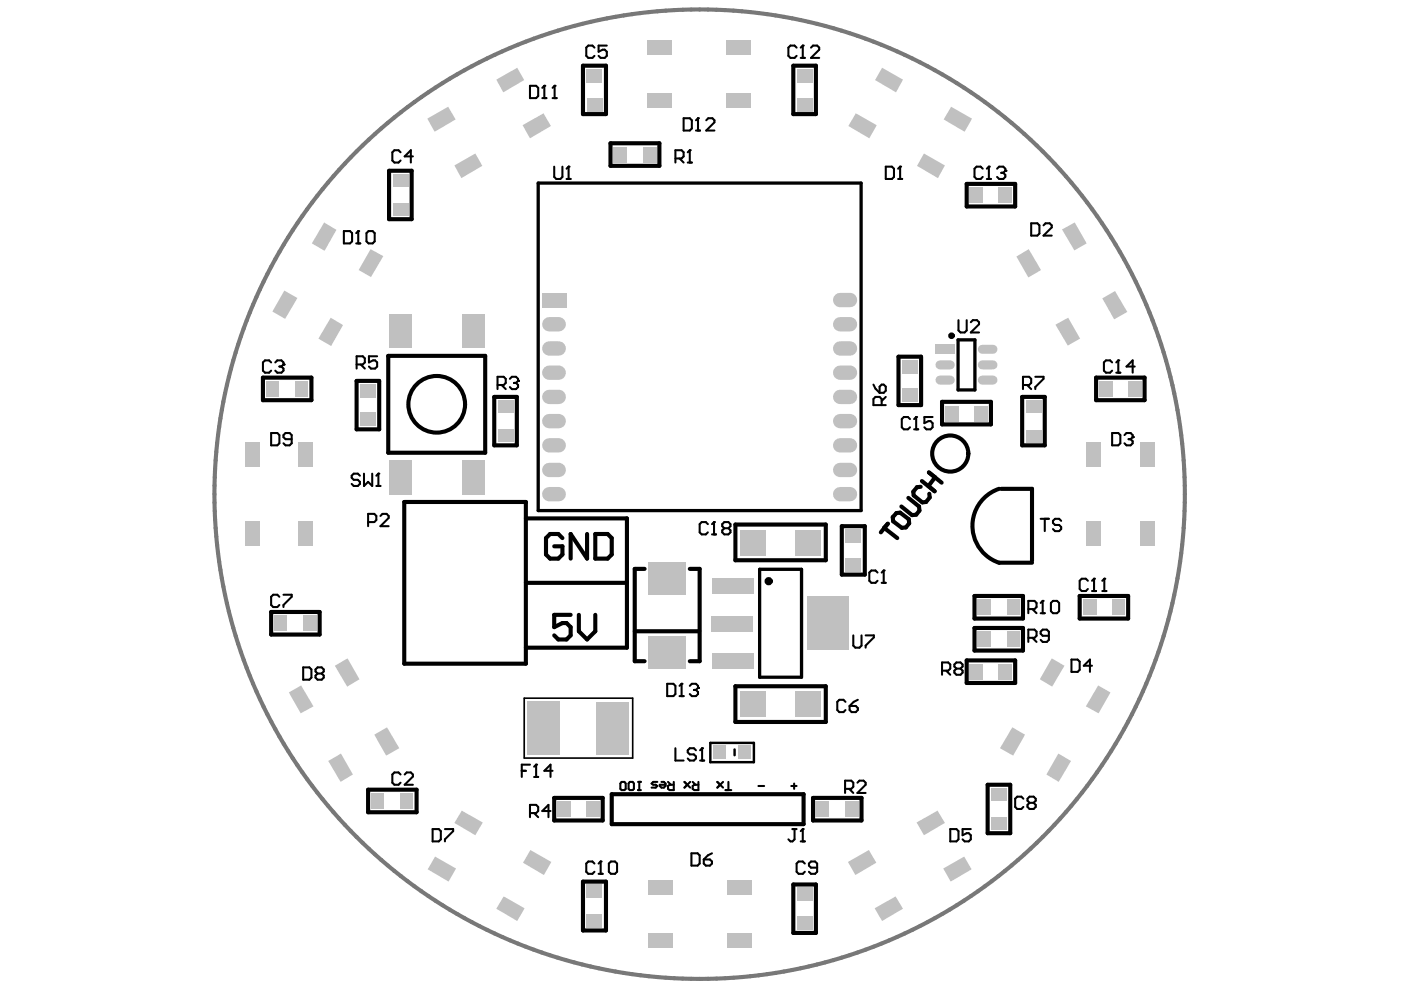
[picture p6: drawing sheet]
<svg xmlns="http://www.w3.org/2000/svg" width="297mm" height="210mm" viewBox="0 0 297 210" stroke-linecap="round" stroke-linejoin="round" font-family="sans-serif">
<circle cx="148.3" cy="104.8" r="102.8" fill="none" stroke="#787878" stroke-width=".87"/>
<g fill="none" stroke="#000" stroke-width=".87">
<path d="M123.6 13.9h4.9v10.3h-4.9zM168.2 13.9h4.8v10.3h-4.8zM82.5 36.2h4.8v10.3h-4.8zM129.4 30.4h10.4v4.8h-10.4zM205 39h10.2v4.8h-10.2zM82.3 75.5h20.6v20.5h-20.6zM190.5 75.6h4.8v10.3h-4.8zM55.7 80.1h10.3v4.7h-10.3zM75.6 80.8h4.8v10.2h-4.8zM104.8 84.2h4.8v10.2h-4.8zM199.7 85.2h10.4v4.8h-10.4zM216.7 84.2h4.8v10.2h-4.8z"/>
<path d="M232.4 80.1h10.3v4.7h-10.3zM85.7 106.4h25.8v34.3h-25.8zM111.5 109.9h21.4v27.4h-21.4M119.2 114.1l-.8-.9h-1.8l-.8 .9v3.5l.8 .8h1.8l.8-.8v-1.8h-1.7M124.5 113.2v5.2l-3.5-5.2v5.2M126.2 113.2h2.6l.9 .9v3.5l-.9 .8h-2.6zM155.9 111.2h19.2v7.6h-19.2zM178.5 111.6h4.9v10.2h-4.9zM186.8 112.9l1.4-1.9-.8 .9 2.8 2.2M190.1 108.8l.7-.1 1.9 1.4 .1 .9-.7 .8-.9 .1-1.8-1.4-.1-.8zM192.6 105.6l2.3 1.8v.9l-.7 .8-.8 .1-2.3-1.8M195.2 103.2l-.8 .1-.8 1 .1 .7 1.9 1.5 .7-.1 .8-.9-.1-.8"/>
<path d="M195.5 102l2.7 2.2-1.3-1.2 1.4-1.8-1.4-1 2.7 2.1M211.8 103.6a8.3 8.3 0 0 0-5.6 7.9 8.3 8.3 0 0 0 5.6 7.8h7M212.3 103.6h6.5v15.3M57.5 129.8h10.3v4.7h-10.3zM111.5 123.6h21.4M121 130.4h-3.5v2.6l1.7-.9h.9l.9 .9v1.7l-.9 .9h-1.7l-.9-.9M122.7 130.4v3.4l1.8 1.8 1.7-1.8v-3.4M134.6 133.8h13.7M136.7 120.6h-2.1v19.6h2.1M146.2 120.6h2.1v19.6h-2.1M206.6 126.4h10.3v4.7h-10.3zM206.6 133.1h10.3v4.8h-10.3z"/>
<path d="M228.9 126.4h10.3v4.7h-10.3zM155.9 145.5h19.2v7.6h-19.2zM205 140h10.2v4.8h-10.2zM78 167.4h10.3v4.8h-10.3zM117.5 169.2h10.3v4.8h-10.3zM129.7 168.4h40.7v6.3h-40.7zM172.4 169.2h10.3v4.8h-10.3zM209.4 166.4h4.8v10.3h-4.8zM123.6 186.9h4.9v10.4h-4.9zM168.2 187.5h4.8v10.3h-4.8z"/>
<circle cx="201.7" cy="71.2" r=".26"/>
<circle cx="92.6" cy="85.7" r="6"/>
<circle cx="201.5" cy="96.2" r="3.8"/>
<circle cx="163" cy="123.2" r=".44"/>
</g>
<path d="M114.1 38.8h68.5v69.5h-68.5zM203.1 72.1h3.6v10.6h-3.6zM161.1 120.7h8.8v22.9h-8.8z" fill="none" stroke="#000" stroke-width=".7"/>
<path d="M150.6 157.5h9.2v4.1h-9.2zM155.7 158.9v1.2" fill="none" stroke="#000" stroke-width=".52"/>
<path d="M111.1 148h23v12.7h-23z" fill="none" stroke="#000" stroke-width=".35"/>
<g fill="none" stroke="#000" stroke-width=".44">
<path d="M112.4 18.2h1.3l.4 .4v1.8l-.4 .4h-1.3zM115 18.6l.4-.4v2.6M117.2 18.6l.4-.4v2.6M126 10.1l-.4-.4h-.9l-.4 .4v1.7l.4 .5h.9l.4-.5M128.7 9.7h-1.8v1.3l.9-.5h.4l.5 .5v.8l-.5 .5h-.9l-.4-.5M168.9 10.1l-.4-.4h-.9l-.4 .4v1.7l.4 .5h.9l.4-.5M169.8 12.3h.8M169.8 10.1l.4-.4v2.6M171.9 10.1l.5-.4h.9l.4 .4v.4l-1.8 1.8h1.8M84.9 32.3l-.4-.4h-.9l-.4 .4v1.7l.4 .5h.9l.4-.5M87.5 33.2h-1.7l1.3-1.3v2.6M115 20.8h.8"/>
<path d="M117.2 20.8h.8M117.5 35.3v2.2l.4 .4h.9l.4-.4v-2.2M120.1 37.9h.9M120.1 35.8l.5-.5v2.6M143.2 33.6h1.3l.4-.4v-.9l-.4-.4h-1.3v2.6M144.1 33.6l.8 .9M144.9 25.1h1.3l.5 .4v1.7l-.5 .5h-1.3zM145.8 34.5h.9M145.8 32.3l.4-.4v2.6M147.6 25.5l.4-.4v2.6M147.6 27.7h.8M149.7 25.5l.5-.4h.8l.5 .4v.4l-1.8 1.8h1.8"/>
<path d="M187.8 35.3h1.3l.4 .5v1.7l-.4 .4h-1.3zM190.4 37.9h.9M190.4 35.8l.4-.5v2.6M208.4 35.8l-.5-.5h-.9l-.4 .5v1.7l.4 .4h.9l.5-.4M209.2 37.9h.9M209.2 35.8l.5-.5v2.6M211.4 35.8l.4-.5h.9l.4 .5v.4l-.4 .4M212.3 36.6h.4M212.7 36.6l.4 .5v.4l-.4 .4h-.9l-.4-.4M72.9 49h1.3l.4 .4v1.8l-.4 .4h-1.3zM75.5 51.6h.9M75.5 49.4l.5-.4v2.6"/>
<path d="M77.7 49.4l.4-.4h.9l.4 .4v1.8l-.4 .4h-.9l-.4-.4zM218.6 47.3h1.3l.5 .5v1.7l-.5 .5h-1.3zM221.2 47.8l.5-.5h.9l.4 .5v.4l-1.8 1.8h1.8M57.5 76.8l-.4-.4h-.9l-.5 .4v1.8l.5 .4h.9l.4-.4M58.4 76.8l.4-.4h.9l.4 .4v.5l-.4 .4M59.2 77.7h.5M59.7 77.7l.4 .4v.5l-.4 .4h-.9l-.4-.4M75.6 77.3h1.3l.4-.5v-.8l-.4-.5h-1.3v2.6M76.5 77.3l.8 .8M80 75.5h-1.8v1.3l.9-.4h.4l.5 .4v.9l-.5 .4h-.8l-.5-.4M203.2 67.9v2.2l.5 .4h.8l.5-.4v-2.2M205.8 68.3l.5-.4h.8l.5 .4v.5l-1.8 1.7h1.8"/>
<path d="M219.5 79.9h1.7v.4l-1.7 1.8v.4M235.8 76.8l-.4-.4h-.9l-.4 .4v1.8l.4 .4h.9l.4-.4M236.7 79h.8M236.7 76.8l.4-.4v2.6M240.6 77.7h-1.8l1.3-1.3v2.6M57.5 91.8h1.3l.4 .4v1.8l-.4 .4h-1.3zM61.8 93.1h-1.3l-.4-.4v-.5l.4-.4h.9l.4 .4v1.8l-.4 .4h-.9l-.4-.4M105.5 81.6h1.3l.4-.4v-.9l-.4-.4h-1.3v2.6M106.4 81.6l.8 .9M108.1 80.3l.4-.4h.9l.4 .4v.5l-.4 .4M109 81.2h.4M109.4 81.2l.4 .4v.5l-.4 .4h-.9l-.4-.4"/>
<path d="M185.2 81.5l.4 .9 .9 .9M186.5 82l.4-.5h.5l.4 .5v.8l-.4 .5h-.9zM186.9 85.9v-1.3l-.4-.4h-.9l-.4 .4v1.3h2.6M187.8 84.2l-.9 .8M192.9 88.9l-.4-.5h-.9l-.4 .5v1.7l.4 .4h.9l.4-.4M193.8 91h.9M193.8 88.9l.4-.5v2.6M197.7 88.4h-1.7v1.3l.9-.4h.4l.4 .4v.9l-.4 .4h-.9l-.4-.4M216.9 81.6h1.3l.4-.4v-.9l-.4-.4h-1.3v2.6M217.8 81.6l.8 .9M235.8 91.8h1.3l.4 .4v1.8l-.4 .4h-1.3zM238.4 92.2l.4-.4h.9l.4 .4v.5l-.4 .4"/>
<path d="M239.3 93.1h.4M239.7 93.1l.4 .5v.4l-.4 .4h-.9l-.4-.4M76.3 100.9l-.4-.5h-.9l-.4 .5v.4l.4 .4h.9l.4 .5v.4l-.4 .4h-.9l-.4-.4M77.2 100.4v2.6l.8-.8 .9 .8v-2.6M78 110.7h1.4l.4-.4v-.9l-.4-.4h-1.4v2.6M79.8 103h.9M79.8 100.9l.4-.5v2.6M80.7 109.4l.4-.4h.9l.4 .4v.4l-1.7 1.8h1.7M150.1 111.1l-.5-.4h-.8l-.5 .4v1.8l.5 .4h.8l.5-.4M151 113.3h.8M151 111.1l.4-.4v2.6M153.6 112l-.5-.4v-.5l.5-.4h.8l.5 .4v.5l-.5 .4"/>
<path d="M153.6 112l-.5 .4v.5l.5 .4h.8l.5-.4v-.5l-.5-.4M153.6 112h.8M220.6 110h1.8M221.5 110v2.6M225 110.4l-.4-.4h-.9l-.5 .4v.5l.5 .4h.9l.4 .4v.5l-.4 .4h-.9l-.5-.4M59.2 126.5l-.4-.4h-.9l-.4 .4v1.8l.4 .4h.9l.4-.4M60.1 126.1h1.7v.4l-1.7 1.8v.4M180.9 134.7v2.2l.5 .4h.8l.5-.4v-2.2M183.5 134.7h1.8v.4l-1.8 1.8v.4M186.1 121.4l-.5-.4h-.9l-.4 .4v1.7l.4 .5h.9l.5-.5M186.9 123.6h.9M186.9 121.4l.5-.4v2.6"/>
<path d="M218 129.1h1.3l.5-.4v-.9l-.5-.4h-1.3v2.6M218 135.2h1.3l.5-.4v-.9l-.5-.4h-1.3v2.6M218.9 135.2l.9 .9M218.9 129.1l.9 .9M220.6 127.8l.5-.4v2.6M220.6 130h.9M222.4 134.8h-1.3l-.5-.4v-.5l.5-.4h.8l.5 .4v1.8l-.5 .4h-.8l-.5-.4M222.8 127.8l.4-.4h.9l.5 .4v1.8l-.5 .4h-.9l-.4-.4zM227.2 139.8h1.3l.4 .5v1.7l-.4 .5h-1.3zM230.7 123.1l-.5-.4h-.9l-.4 .4v1.8l.4 .4h.9l.5-.4M231.5 125.3h.9M231.5 123.1l.5-.4v2.6"/>
<path d="M233.7 125.3h.9M233.7 123.1l.4-.4v2.6M64.3 141.5h1.3l.4 .4v1.8l-.4 .4h-1.3zM67.3 142.8l-.4 .4v.5l.4 .4h.9l.4-.4v-.5l-.4-.4M67.3 142.8l-.4-.4v-.5l.4-.4h.9l.4 .4v.5l-.4 .4M67.3 142.8h.9M141.5 145h1.3l.4 .4v1.8l-.4 .4h-1.3zM143.2 158.6v2.7h1.7M144.1 147.6h.8M144.1 145.4l.4-.4v2.6M146.2 145.4l.5-.4h.9l.4 .4v.5l-.4 .4M147.1 146.3h.5"/>
<path d="M147.6 159.1l-.5-.5h-.9l-.4 .5v.4l.4 .4h.9l.5 .5v.4l-.5 .5h-.9l-.4-.5M147.6 146.3l.4 .4v.5l-.4 .4h-.9l-.5-.4M148.4 159.1l.5-.5v2.7M179.3 148.8l-.5-.4h-.8l-.5 .4v1.8l.5 .4h.8l.5-.4M180.1 149.7h1.3l.5 .4v.5l-.5 .4h-.8l-.5-.4zM181.9 148.4l-.9 .4-.9 .9M199.7 142.2h1.3l.5-.4v-.9l-.5-.4h-1.3v2.6M200.6 142.2l.9 .9M202.8 141.8l-.5-.5v-.4l.5-.4h.9l.4 .4v.4l-.4 .5M202.8 141.8l-.5 .4v.4l.5 .5h.9l.4-.5v-.4l-.4-.4M202.8 141.8h.9M231.5 141.2h-1.7l1.3-1.4v2.7"/>
<path d="M84.9 164.2l-.4-.4h-.9l-.4 .4v1.8l.4 .4h.9l.4-.4M85.8 164.2l.4-.4h.9l.4 .4v.4l-1.7 1.8h1.7M91.7 175.8h1.3l.5 .4v1.8l-.5 .4h-1.3zM94.3 175.8h1.8v.4l-1.8 1.8v.4M110.6 163.4h.9M112.4 172.4h1.3l.4-.4v-.9l-.4-.4h-1.3v2.6M112.4 162.1h-1.8v2.6M113.2 172.4l.9 .9M113.2 164.7h.9M113.2 162.6l.5-.5v2.6M116.7 172h-1.7l1.3-1.3v2.6M117.2 163.4h-1.8l1.3-1.3v2.6"/>
<path d="M131.8 165.8h.6l.3 .3v1.2l-.3 .2h-.6l-.3-.2v-1.2zM133.5 165.8h.6l.3 .3v1.2l-.3 .2h-.6l-.2-.2v-1.2zM135.3 167.5h.6M135.3 165.8h.6M135.5 165.8v1.7M139.4 165.8h-.9l-.4 .3 1.3 .5-.4 .4h-.9M140.2 165.8h.6l.3 .3v.5l-.3 .4h-.6l-.3-.4v-.2h1.2M141.6 165.8l.6 .6M142.9 165.8v1.7h-.9l-.4-.2v-.7l.4-.2h.9M145.1 165.8l1.2 1.2M146.3 165.8l-1.2 1.2M146.9 165.8l.6 .6"/>
<path d="M148.1 165.8v1.7h-.9l-.3-.2v-.7l.3-.2h.9M148.4 161.3h.9M152.1 165.8l1.2 1.2M153.3 165.8l-1.2 1.2M153.8 167.5h1.2M154.4 165.8v1.7M160.8 166.6h1.2M167.8 166.6h1.1M168 175.8h.9M168.4 166.1v1.2M168.5 175.8v2.2l-.5 .4h-.4l-.4-.4M169.8 178.4h.8"/>
<path d="M169.8 176.2l.4-.4v2.6M179.2 167.3h1.3l.4-.5v-.8l-.4-.5h-1.3v2.6M180 167.3l.9 .8M181.8 166l.4-.5h.9l.4 .5v.4l-1.7 1.7h1.7M201.5 175.8h1.3l.4 .4v1.8l-.4 .4h-1.3zM205.8 175.8h-1.7v1.3l.9-.4h.4l.4 .4v.9l-.4 .4h-.9l-.4-.4M217 169.3l-.5-.4h-.8l-.5 .4v1.8l.5 .4h.8l.5-.4M218.3 170.2l-.5-.4v-.5l.5-.4h.9l.4 .4v.5l-.4 .4M218.3 170.2l-.5 .5v.4l.5 .4h.9l.4-.4v-.4l-.4-.5M218.3 170.2h.9M126 183.1l-.4-.4h-.9l-.4 .4v1.7l.4 .5h.9l.4-.5M126.9 185.3h.9"/>
<path d="M126.9 183.1l.4-.4v2.6M129.1 183.1l.4-.4h.9l.4 .4v1.7l-.4 .5h-.9l-.4-.5zM146.6 180.9h1.3l.4 .5v1.7l-.4 .4h-1.3zM149.2 182.2h1.3l.5 .5v.4l-.5 .4h-.9l-.4-.4zM151 180.9l-.9 .5-.9 .8M170.6 183.1l-.4-.4h-.9l-.4 .4v1.7l.4 .5h.9l.4-.5M173.3 184h-1.4l-.4-.5v-.4l.4-.4h.9l.5 .4v1.7l-.5 .5h-.9l-.4-.5"/>
</g>
<g fill="#000">
<circle cx="115.4" cy="18.2" r=".22"/>
<circle cx="117.6" cy="18.2" r=".22"/>
<circle cx="170.2" cy="9.7" r=".22"/>
<circle cx="120.6" cy="35.3" r=".22"/>
<circle cx="146.2" cy="31.9" r=".22"/>
<circle cx="148" cy="25.1" r=".22"/>
<circle cx="190.8" cy="35.3" r=".22"/>
<circle cx="209.7" cy="35.3" r=".22"/>
<circle cx="213.1" cy="36.2" r=".22"/>
<circle cx="76" cy="49" r=".22"/>
<circle cx="60.1" cy="77.3" r=".22"/>
<circle cx="237.1" cy="76.4" r=".22"/>
<circle cx="109.8" cy="80.8" r=".22"/>
<circle cx="194.2" cy="88.4" r=".22"/>
<circle cx="240.1" cy="92.7" r=".22"/>
<circle cx="80.2" cy="100.4" r=".22"/>
<circle cx="151.4" cy="110.7" r=".22"/>
<circle cx="187.4" cy="121" r=".22"/>
<circle cx="221.1" cy="127.4" r=".22"/>
<circle cx="232" cy="122.7" r=".22"/>
<circle cx="234.1" cy="122.7" r=".22"/>
<circle cx="144.5" cy="145" r=".22"/>
<circle cx="148" cy="145.9" r=".22"/>
<circle cx="148.9" cy="158.6" r=".22"/>
<circle cx="113.7" cy="162.1" r=".22"/>
<circle cx="170.2" cy="175.8" r=".22"/>
<circle cx="127.3" cy="182.7" r=".22"/>
</g>
<g fill="#c0c0c0">
<path d="M78.7 168.2h2.7v3.2h-2.7z" fill-rule="evenodd"/>
<path d="M84.9 168.2h2.7v3.2h-2.7z" fill-rule="evenodd"/>
<path d="M105.6 91h3.3v2.7h-3.3z" fill-rule="evenodd"/>
<path d="M105.6 84.8h3.3v2.7h-3.3z" fill-rule="evenodd"/>
<path d="M136.3 31.2h2.8v3.2h-2.8z" fill-rule="evenodd"/>
<path d="M154.2 197.9h5.1v3.1h-5.1z" fill-rule="evenodd"/>
<path d="M154.1 8.4h5.1v3.2h-5.1z" fill-rule="evenodd"/>
<path d="M168.5 112.3h5.5v5.5h-5.5z" fill-rule="evenodd"/>
<path d="M169 14.6h3.3v2.8h-3.3z" fill-rule="evenodd"/>
<path d="M205.6 140.9h2.8v3.2h-2.8z" fill-rule="evenodd"/>
<path d="M211.8 140.9h2.7v3.2h-2.7z" fill-rule="evenodd"/>
<path d="M217.5 91.1h3.3v2.7h-3.3z" fill-rule="evenodd"/>
<path d="M217.5 84.9h3.3v2.7h-3.3z" fill-rule="evenodd"/>
<path d="M51.9 110.6h3.2v5.1h-3.2z" fill-rule="evenodd"/>
<path d="M51.9 93.8h3.2v5.1h-3.2z" fill-rule="evenodd"/>
<path d="M58.2 130.5h2.7v3.3h-2.7z" fill-rule="evenodd"/>
<path d="M56.4 80.8h2.7v3.3h-2.7z" fill-rule="evenodd"/>
<path d="M64.3 130.5h2.8v3.3h-2.8z" fill-rule="evenodd"/>
<path d="M71 141.2l2.7-1.6 2.5 4.4-2.6 1.6z" fill-rule="evenodd"/>
<path d="M154.2 186.7h5.1v3h-5.1z" fill-rule="evenodd"/>
<path d="M156.4 158.1h2.7v2.8h-2.7z" fill-rule="evenodd"/>
<path d="M154.1 19.8h5.1v3.1h-5.1z" fill-rule="evenodd"/>
<path d="M169 194.3h3.3v2.8h-3.3z" fill-rule="evenodd"/>
<path d="M169 188.1h3.3v2.8h-3.3z" fill-rule="evenodd"/>
<path d="M168.5 146.5h5.5v5.4h-5.5z" fill-rule="evenodd"/>
<path d="M169.1 20.8h3.2v2.8h-3.2z" fill-rule="evenodd"/>
<path d="M191.3 76.3h3.2v2.8h-3.2z" fill-rule="evenodd"/>
<path d="M191.4 82.4h3.2v2.8h-3.2z" fill-rule="evenodd"/>
<path d="M205.6 39.7h2.8v3.2h-2.8z" fill-rule="evenodd"/>
<path d="M210.1 173.3h3.2v2.7h-3.2z" fill-rule="evenodd"/>
<path d="M210.1 167.1h3.3v2.7h-3.3z" fill-rule="evenodd"/>
<path d="M211.8 39.7h2.7v3.2h-2.7z" fill-rule="evenodd"/>
<path d="M233 80.9h2.8v3.3h-2.8z" fill-rule="evenodd"/>
<path d="M239.2 80.9h2.8v3.3h-2.8z" fill-rule="evenodd"/>
<path d="M223.8 68.8l2.7-1.4 2.5 4.4-2.6 1.5z" fill-rule="evenodd"/>
<path d="M92.2 181.6l4.5 2.5-1.6 2.8-4.4-2.6z" fill-rule="evenodd"/>
<path d="M83.4 43.1h3.2v2.7h-3.2z" fill-rule="evenodd"/>
<path d="M83.4 36.9h3.2v2.7h-3.2z" fill-rule="evenodd"/>
<path d="M124.3 169.9h2.8v3.2h-2.8z" fill-rule="evenodd"/>
<path d="M118.1 169.9h2.8v3.2h-2.8z" fill-rule="evenodd"/>
</g>
<path d="M116.5 79h2M116.5 73.9h2M116.5 99.6h2M116.5 94.4h2" fill="none" stroke="#c0c0c0" stroke-width="3"/>
<g fill="#c0c0c0">
<path d="M130.1 31.2h2.8v3.2h-2.8z" fill-rule="evenodd"/>
<path d="M124.4 14.6h3.3v2.8h-3.3z" fill-rule="evenodd"/>
<path d="M137.4 197.9h5.1v3.1h-5.1z" fill-rule="evenodd"/>
<path d="M156.9 112.3h5.5v5.5h-5.5z" fill-rule="evenodd"/>
<path d="M137.3 8.4h5.1v3.2h-5.1z" fill-rule="evenodd"/>
<path d="M179.2 169.9h2.8v3.2h-2.8z" fill-rule="evenodd"/>
<path d="M173 169.9h2.8v3.2h-2.8z" fill-rule="evenodd"/>
<path d="M179.3 112.3h3.3v2.7h-3.3z" fill-rule="evenodd"/>
</g>
<path d="M178.1 79h2.1M178.1 73.9h2.1M178.1 99.6h2.1M178.1 94.4h2.1" fill="none" stroke="#c0c0c0" stroke-width="3"/>
<g fill="#c0c0c0">
<path d="M200 184.1l4.4-2.5 1.6 2.7-4.4 2.6z" fill-rule="evenodd"/>
<path d="M207.3 133.9h2.8v3.3h-2.8z" fill-rule="evenodd"/>
<path d="M213.5 133.9h2.7v3.3h-2.7z" fill-rule="evenodd"/>
<path d="M213.6 127.1h2.7v3.3h-2.7z" fill-rule="evenodd"/>
<path d="M207.3 127.1h2.8v3.3h-2.8z" fill-rule="evenodd"/>
<path d="M200.4 86.1h2.8v3.2h-2.8z" fill-rule="evenodd"/>
<path d="M206.6 86.1h2.8v3.2h-2.8z" fill-rule="evenodd"/>
</g>
<path d="M208.3 74.1h2.2M199.3 80.6h2.2M208.3 80.6h2.2" fill="none" stroke="#c0c0c0" stroke-width="1.9"/>
<g fill="#c0c0c0">
<path d="M198.3 73.1h4.1v1.9h-4.1z" fill-rule="evenodd"/>
<path d="M235.9 127.1h2.7v3.3h-2.7z" fill-rule="evenodd"/>
<path d="M229.6 127.1h2.8v3.3h-2.8z" fill-rule="evenodd"/>
<path d="M69.6 161.3l2.7-1.5 2.5 4.4-2.6 1.6z" fill-rule="evenodd"/>
<path d="M61.2 146.8l2.6-1.5 2.7 4.5-2.7 1.4z" fill-rule="evenodd"/>
<path d="M63.2 110.6h3.2v5.1h-3.2z" fill-rule="evenodd"/>
<path d="M63.2 93.8h3.2v5.1h-3.2z" fill-rule="evenodd"/>
<path d="M62.6 80.8h2.7v3.3h-2.7z" fill-rule="evenodd"/>
<path d="M76.4 81.5h3.2v2.7h-3.2z" fill-rule="evenodd"/>
<path d="M76.5 87.5h3.2v2.8h-3.2z" fill-rule="evenodd"/>
<path d="M68.7 47.2l2.6 1.5-2.5 4.5-2.7-1.6z" fill-rule="evenodd"/>
<path d="M60.3 61.6l2.8 1.6-2.6 4.4-2.7-1.5z" fill-rule="evenodd"/>
<path d="M97.9 171.9l4.4 2.5-1.5 2.7-4.5-2.6z" fill-rule="evenodd"/>
<path d="M90.6 25.2l4.4-2.6 1.6 2.7-4.4 2.6z" fill-rule="evenodd"/>
<path d="M96.3 35.1l4.5-2.5 1.5 2.6-4.5 2.6z" fill-rule="evenodd"/>
<path d="M124.4 193.8h3.3v2.8h-3.3z" fill-rule="evenodd"/>
<path d="M124.4 187.6h3.3v2.8h-3.3z" fill-rule="evenodd"/>
</g>
<path d="M116.5 68.8h2M116.5 89.3h2M116.5 84.2h2M116.5 104.8h2" fill="none" stroke="#c0c0c0" stroke-width="3"/>
<g fill="#c0c0c0">
<path d="M114.9 62.1h5.1v3.1h-5.1z" fill-rule="evenodd"/>
<path d="M110.8 26.5l4.4-2.5 1.6 2.7-4.4 2.6z" fill-rule="evenodd"/>
<path d="M124.5 20.8h3.2v2.8h-3.2z" fill-rule="evenodd"/>
<path d="M137.4 186.7h5.1v3h-5.1z" fill-rule="evenodd"/>
<path d="M151.3 158.1h2.7v2.8h-2.7z" fill-rule="evenodd"/>
<path d="M156.9 146.5h5.5v5.4h-5.5z" fill-rule="evenodd"/>
<path d="M151 138.5h8.7v3.2h-8.7z" fill-rule="evenodd"/>
<path d="M150.9 130.6h8.8v3.2h-8.8z" fill-rule="evenodd"/>
<path d="M137.5 134.9h7.9v6.9h-7.9z" fill-rule="evenodd"/>
<path d="M151 122.7h8.7v3.2h-8.7z" fill-rule="evenodd"/>
<path d="M137.5 119.1h7.9v6.9h-7.9z" fill-rule="evenodd"/>
<path d="M137.3 19.8h5.1v3.1h-5.1z" fill-rule="evenodd"/>
</g>
<path d="M178.1 104.8h2.1" fill="none" stroke="#c0c0c0" stroke-width="3"/>
<path d="M179.3 118.4h3.2v2.8h-3.2z" fill-rule="evenodd" fill="#c0c0c0"/>
<path d="M178.1 63.6h2.1M178.1 68.8h2.1M178.1 89.3h2.1M178.1 84.2h2.1" fill="none" stroke="#c0c0c0" stroke-width="3"/>
<g fill="#c0c0c0">
<path d="M181.4 24l4.5 2.5-1.6 2.8-4.4-2.6z" fill-rule="evenodd"/>
<path d="M194.3 174.4l4.5-2.5 1.5 2.6-4.4 2.6z" fill-rule="evenodd"/>
</g>
<path d="M199.3 77.4h2.2M208.3 77.4h2.2" fill="none" stroke="#c0c0c0" stroke-width="1.9"/>
<g fill="#c0c0c0">
<path d="M195.9 32.6l4.4 2.5-1.4 2.7-4.5-2.6z" fill-rule="evenodd"/>
<path d="M201.6 22.6l4.5 2.6-1.6 2.7-4.4-2.6z" fill-rule="evenodd"/>
<path d="M224.4 159.8l2.7 1.5-2.6 4.5-2.6-1.6z" fill-rule="evenodd"/>
<path d="M232.8 145.3l2.6 1.5-2.5 4.4-2.7-1.4z" fill-rule="evenodd"/>
<path d="M223 139.6l2.7 1.6-2.6 4.4-2.6-1.6z" fill-rule="evenodd"/>
<path d="M230.3 110.6h3.1v5.1h-3.1z" fill-rule="evenodd"/>
<path d="M241.6 110.6h3.2v5.1h-3.2z" fill-rule="evenodd"/>
<path d="M241.6 93.8h3.2v5.1h-3.2z" fill-rule="evenodd"/>
<path d="M230.3 93.8h3.1v5.1h-3.1z" fill-rule="evenodd"/>
<path d="M233.7 63.3l2.7-1.6 2.6 4.4-2.8 1.6z" fill-rule="evenodd"/>
<path d="M225.2 48.6l2.7-1.4 2.5 4.4-2.6 1.5z" fill-rule="evenodd"/>
<path d="M70.1 67.4l2.6 1.5-2.5 4.5-2.7-1.6z" fill-rule="evenodd"/>
<path d="M97.9 66.6h4.8v7.1h-4.8z" fill-rule="evenodd"/>
<path d="M97.9 97.7h4.8v7.3h-4.8z" fill-rule="evenodd"/>
<path d="M82.5 66.6h4.8v7.1h-4.8z" fill-rule="evenodd"/>
<path d="M82.5 97.7h4.8v7.3h-4.8z" fill-rule="evenodd"/>
<path d="M112.5 180.2l4.4 2.5-1.6 2.8-4.4-2.6z" fill-rule="evenodd"/>
<path d="M126.5 148.8h6.9v11.2h-6.9z" fill-rule="evenodd"/>
<path d="M111.8 148.7h6.8v11.3h-6.8z" fill-rule="evenodd"/>
<path d="M179.8 182.7l4.4-2.5 1.6 2.7-4.4 2.6z" fill-rule="evenodd"/>
<path d="M171.2 126.5h8.8v11.3h-8.8z" fill-rule="evenodd"/>
<path d="M214.6 154.2l2.7 1.6-2.5 4.4-2.8-1.6z" fill-rule="evenodd"/>
<path d="M106.8 190.1l4.4 2.5-1.5 2.7-4.5-2.6z" fill-rule="evenodd"/>
<path d="M78.6 52.8l2.7 1.5-2.6 4.4-2.7-1.4z" fill-rule="evenodd"/>
<path d="M185.4 192.6l4.5-2.5 1.6 2.6-4.5 2.6z" fill-rule="evenodd"/>
<path d="M215.5 54.4l2.6-1.6 2.6 4.5-2.7 1.5z" fill-rule="evenodd"/>
<path d="M79.4 155.8l2.7-1.6 2.6 4.4-2.8 1.6z" fill-rule="evenodd"/>
<path d="M105.2 16.9l4.5-2.5 1.4 2.6-4.4 2.6z" fill-rule="evenodd"/>
<path d="M187 14.4l4.5 2.5-1.5 2.7-4.5-2.6z" fill-rule="evenodd"/>
</g>
</svg>
